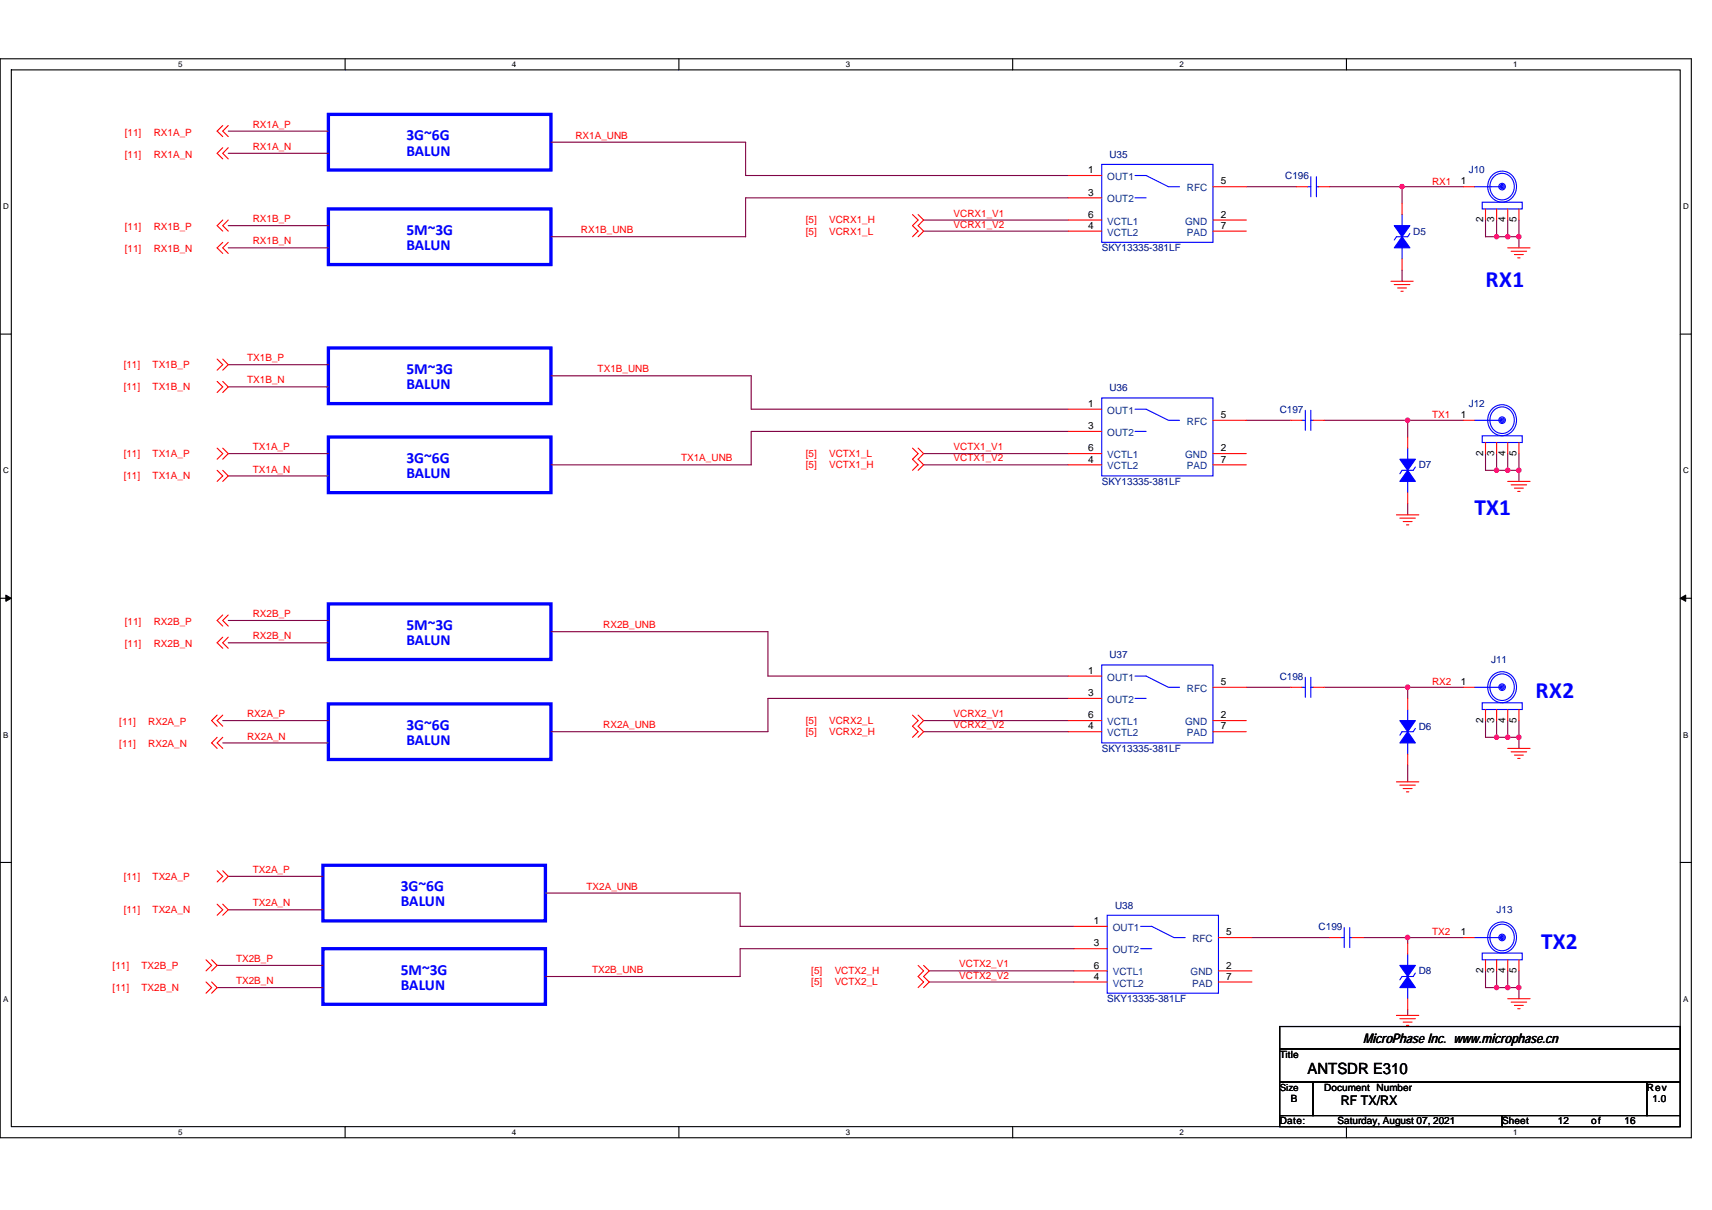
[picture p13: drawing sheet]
<svg xmlns="http://www.w3.org/2000/svg" width="297mm" height="210mm" viewBox="0 0 297 210" stroke-linecap="round" stroke-linejoin="round" font-family="sans-serif">
<defs><g id="words">
<g font-size="4" fill="#00f">
<text x="257.7" y="49.8">RX1</text>
<text x="255.8" y="89.3">TX1</text>
<text x="266.4" y="121.2">RX2</text>
<text x="267.4" y="164.6">TX2</text>
</g>
<g font-size="2.7" fill="#00f">
<text x="70.5" y="24.3">3G~6G</text>
<text x="70.5" y="27">BALUN</text>
<text x="70.5" y="40.7">5M~3G</text>
<text x="70.5" y="43.4">BALUN</text>
<text x="70.5" y="64.9">5M~3G</text>
<text x="70.5" y="67.5">BALUN</text>
<text x="70.5" y="80.3">3G~6G</text>
<text x="70.5" y="83">BALUN</text>
<text x="70.5" y="109.3">5M~3G</text>
<text x="70.5" y="112">BALUN</text>
<text x="70.5" y="126.7">3G~6G</text>
<text x="70.5" y="129.3">BALUN</text>
<text x="69.5" y="154.6">3G~6G</text>
<text x="69.5" y="157.3">BALUN</text>
<text x="69.5" y="169.1">5M~3G</text>
<text x="69.5" y="171.8">BALUN</text>
</g>
<text font-size="2.7" x="226.9" y="186.3">ANTSDR E310</text>
<g font-size="2.3">
<text x="236.5" y="181.1">MicroPhase Inc. www.microphase.cn</text>
<text x="232.6" y="191.8">RF TX/RX</text>
</g>
<g font-size="1.7" fill="#f00">
<text x="21.7" y="23.5">[11]</text>
<text x="26.7" y="23.5">RX1A_P</text>
<text x="43.9" y="22.2">RX1A_P</text>
<text x="21.7" y="27.4">[11]</text>
<text x="26.7" y="27.4">RX1A_N</text>
<text x="43.9" y="26">RX1A_N</text>
<text x="99.8" y="24.1">RX1A_UNB</text>
<text x="248.5" y="32">RX1</text>
<text x="21.7" y="39.9">[11]</text>
<text x="26.7" y="39.9">RX1B_P</text>
<text x="43.9" y="38.6">RX1B_P</text>
<text x="100.8" y="40.5">RX1B_UNB</text>
<text x="139.8" y="38.8">[5]</text>
<text x="139.8" y="40.7">[5]</text>
<text x="143.8" y="38.8">VCRX1_H</text>
<text x="143.8" y="40.7">VCRX1_L</text>
<text x="165.5" y="39.5">VCRX1_V2</text>
<text x="165.5" y="37.6">VCRX1_V1</text>
<text x="21.7" y="43.8">[11]</text>
<text x="26.7" y="43.8">RX1B_N</text>
<text x="43.9" y="42.4">RX1B_N</text>
<text x="21.5" y="63.9">[11]</text>
<text x="26.5" y="63.9">TX1B_P</text>
<text x="42.9" y="62.7">TX1B_P</text>
<text x="103.7" y="64.6">TX1B_UNB</text>
<text x="21.5" y="67.7">[11]</text>
<text x="26.5" y="67.7">TX1B_N</text>
<text x="42.9" y="66.5">TX1B_N</text>
<text x="248.5" y="72.6">TX1</text>
<text x="21.5" y="83.2">[11]</text>
<text x="21.5" y="79.3">[11]</text>
<text x="26.5" y="83.2">TX1A_N</text>
<text x="26.5" y="79.3">TX1A_P</text>
<text x="43.9" y="78.1">TX1A_P</text>
<text x="43.9" y="82">TX1A_N</text>
<text x="118.2" y="80.1">TX1A_UNB</text>
<text x="139.8" y="79.3">[5]</text>
<text x="139.8" y="81.2">[5]</text>
<text x="143.8" y="79.3">VCTX1_L</text>
<text x="143.8" y="81.2">VCTX1_H</text>
<text x="165.5" y="78.1">VCTX1_V1</text>
<text x="165.5" y="80.1">VCTX1_V2</text>
<text x="43.9" y="107.1">RX2B_P</text>
<text x="21.7" y="108.5">[11]</text>
<text x="21.7" y="112.3">[11]</text>
<text x="26.7" y="108.5">RX2B_P</text>
<text x="26.7" y="112.3">RX2B_N</text>
<text x="43.9" y="111">RX2B_N</text>
<text x="104.7" y="109">RX2B_UNB</text>
<text x="248.5" y="118.9">RX2</text>
<text x="20.7" y="125.8">[11]</text>
<text x="25.7" y="125.8">RX2A_P</text>
<text x="42.9" y="124.5">RX2A_P</text>
<text x="139.8" y="125.6">[5]</text>
<text x="143.8" y="125.6">VCRX2_L</text>
<text x="165.5" y="124.5">VCRX2_V1</text>
<text x="20.7" y="129.7">[11]</text>
<text x="25.7" y="129.7">RX2A_N</text>
<text x="42.9" y="128.3">RX2A_N</text>
<text x="104.7" y="126.4">RX2A_UNB</text>
<text x="139.8" y="127.6">[5]</text>
<text x="143.8" y="127.6">VCRX2_H</text>
<text x="165.5" y="126.4">VCRX2_V2</text>
<text x="21.5" y="152.7">[11]</text>
<text x="26.5" y="152.7">TX2A_P</text>
<text x="43.9" y="151.5">TX2A_P</text>
<text x="101.8" y="154.4">TX2A_UNB</text>
<text x="21.5" y="158.5">[11]</text>
<text x="26.5" y="158.5">TX2A_N</text>
<text x="43.9" y="157.3">TX2A_N</text>
<text x="41" y="166.9">TX2B_P</text>
<text x="166.4" y="167.9">VCTX2_V1</text>
<text x="248.5" y="162.3">TX2</text>
<text x="19.5" y="168.1">[11]</text>
<text x="19.5" y="172">[11]</text>
<text x="24.5" y="168.1">TX2B_P</text>
<text x="24.5" y="172">TX2B_N</text>
<text x="41" y="170.8">TX2B_N</text>
<text x="102.7" y="168.9">TX2B_UNB</text>
<text x="140.8" y="169.1">[5]</text>
<text x="140.8" y="171">[5]</text>
<text x="144.8" y="169.1">VCTX2_H</text>
<text x="144.8" y="171">VCTX2_L</text>
<text x="166.4" y="169.8">VCTX2_V2</text>
</g>
<g font-size="1.7" fill="#000080">
<text x="192.5" y="27.4">U35</text>
<text x="223" y="31.1">C196</text>
<text x="254.8" y="30.1">J10</text>
<text x="245.2" y="40.7">D5</text>
<text x="191.2" y="43.6">SKY13335-381LF</text>
<text x="192.5" y="67.9">U36</text>
<text x="222" y="71.6">C197</text>
<text x="254.8" y="70.6">J12</text>
<text x="246.2" y="81.2">D7</text>
<text x="191.2" y="84.1">SKY13335-381LF</text>
<text x="192.5" y="114.3">U37</text>
<text x="222" y="117.9">C198</text>
<text x="258.7" y="115">J11</text>
<text x="191.2" y="130.5">SKY13335-381LF</text>
<text x="246.2" y="126.6">D6</text>
<text x="193.5" y="157.7">U38</text>
<text x="228.8" y="161.4">C199</text>
<text x="259.7" y="158.5">J13</text>
<text x="192.1" y="173.9">SKY13335-381LF</text>
<text x="246.2" y="169.1">D8</text>
</g>
<g font-size="1.7">
<text x="188.8" y="30.1">1</text>
<text x="188.8" y="33.9">3</text>
<text x="211.8" y="32">5</text>
<text x="253.5" y="32">1</text>
<text x="188.8" y="37.8">6</text>
<text x="188.8" y="39.7">4</text>
<text x="211.8" y="37.8">2</text>
<text x="211.8" y="39.7">7</text>
<text x="257.3" y="38.6" transform="rotate(-90 257.3 38.6)">2</text>
<text x="259.3" y="38.6" transform="rotate(-90 259.3 38.6)">3</text>
<text x="261.2" y="38.6" transform="rotate(-90 261.2 38.6)">4</text>
<text x="263.1" y="38.6" transform="rotate(-90 263.1 38.6)">5</text>
<text x="188.8" y="70.6">1</text>
<text x="188.8" y="74.5">3</text>
<text x="211.8" y="72.5">5</text>
<text x="253.5" y="72.5">1</text>
<text x="188.8" y="78.3">6</text>
<text x="188.8" y="80.3">4</text>
<text x="211.8" y="78.3">2</text>
<text x="211.8" y="80.3">7</text>
<text x="257.3" y="79.1" transform="rotate(-90 257.3 79.1)">2</text>
<text x="259.3" y="79.1" transform="rotate(-90 259.3 79.1)">3</text>
<text x="261.2" y="79.1" transform="rotate(-90 261.2 79.1)">4</text>
<text x="263.1" y="79.1" transform="rotate(-90 263.1 79.1)">5</text>
<text x="188.8" y="116.9">1</text>
<text x="211.8" y="118.9">5</text>
<text x="253.5" y="118.9">1</text>
<text x="188.8" y="120.8">3</text>
<text x="188.8" y="124.7">6</text>
<text x="211.8" y="124.7">2</text>
<text x="257.3" y="125.4" transform="rotate(-90 257.3 125.4)">2</text>
<text x="259.3" y="125.4" transform="rotate(-90 259.3 125.4)">3</text>
<text x="261.2" y="125.4" transform="rotate(-90 261.2 125.4)">4</text>
<text x="263.1" y="125.4" transform="rotate(-90 263.1 125.4)">5</text>
<text x="188.8" y="126.6">4</text>
<text x="211.8" y="126.6">7</text>
<text x="189.8" y="160.4">1</text>
<text x="189.8" y="164.2">3</text>
<text x="212.8" y="162.3">5</text>
<text x="253.5" y="162.3">1</text>
<text x="189.8" y="168.1">6</text>
<text x="189.8" y="170">4</text>
<text x="212.8" y="168.1">2</text>
<text x="212.8" y="170">7</text>
<text x="257.3" y="168.9" transform="rotate(-90 257.3 168.9)">2</text>
<text x="259.3" y="168.9" transform="rotate(-90 259.3 168.9)">3</text>
<text x="261.2" y="168.9" transform="rotate(-90 261.2 168.9)">4</text>
<text x="263.1" y="168.9" transform="rotate(-90 263.1 168.9)">5</text>
<text x="222" y="183.6">Title</text>
<text x="222" y="189.3">Size</text>
<text x="224" y="191.3">B</text>
<text x="229.8" y="189.3">Document Number</text>
<text x="285.7" y="189.3">Rev</text>
<text x="286.7" y="191.3">1.0</text>
<text x="222" y="195.1">Date:</text>
<text x="232.1" y="195.1">Saturday, August 07, 2021</text>
<text x="260.6" y="195.1">Sheet</text>
<text x="270.3" y="195.1">12</text>
<text x="276.1" y="195.1">of</text>
<text x="281.9" y="195.1">16</text>
</g>
<g font-size="1.7" fill="#004080">
<text x="192.1" y="31.2">OUT1</text>
<text x="192.1" y="35.1">OUT2</text>
<text x="205.9" y="33.2">RFC</text>
<text x="192.1" y="39">VCTL1</text>
<text x="192.1" y="40.9">VCTL2</text>
<text x="205.6" y="39">GND</text>
<text x="205.9" y="40.9">PAD</text>
<text x="192.1" y="71.8">OUT1</text>
<text x="192.1" y="75.6">OUT2</text>
<text x="205.9" y="73.7">RFC</text>
<text x="192.1" y="79.5">VCTL1</text>
<text x="192.1" y="81.4">VCTL2</text>
<text x="205.6" y="79.5">GND</text>
<text x="205.9" y="81.4">PAD</text>
<text x="192.1" y="118.1">OUT1</text>
<text x="192.1" y="122">OUT2</text>
<text x="192.1" y="125.8">VCTL1</text>
<text x="205.6" y="125.8">GND</text>
<text x="205.9" y="120.1">RFC</text>
<text x="192.1" y="127.8">VCTL2</text>
<text x="205.9" y="127.8">PAD</text>
<text x="193.1" y="161.5">OUT1</text>
<text x="193.1" y="165.4">OUT2</text>
<text x="206.9" y="163.5">RFC</text>
<text x="193.1" y="169.3">VCTL1</text>
<text x="193.1" y="171.2">VCTL2</text>
<text x="206.6" y="169.3">GND</text>
<text x="206.9" y="171.2">PAD</text>
</g>
<g font-size="1.4">
<text x="30.9" y="11.7">5</text>
<text x="88.8" y="11.7">4</text>
<text x="146.7" y="11.7">3</text>
<text x="204.7" y="11.7">2</text>
<text x="262.6" y="11.7">1</text>
<text x=".5" y="36.3">D</text>
<text x="292" y="36.3">D</text>
<text x=".5" y="82.1">C</text>
<text x="292" y="82.1">C</text>
<text x=".5" y="128">B</text>
<text x="292" y="128">B</text>
<text x=".5" y="173.8">A</text>
<text x="292" y="173.8">A</text>
<text x="30.9" y="197">5</text>
<text x="88.8" y="197">4</text>
<text x="146.7" y="197">3</text>
<text x="204.7" y="197">2</text>
<text x="262.6" y="197">1</text>
</g>
</g></defs>
<path d="M0 10.2h293.5v187.2h-293.5zM2 12.1h289.5v183.4h-289.5z" fill="none" stroke="#000" stroke-width=".19"/>
<g fill="#fff">
<path d="M30.9 10.4h.8v1.6h-.8z"/>
<path d="M30.9 195.7h.8v1.6h-.8z"/>
</g>
<path d="M59.9 10.2v1.9M59.9 195.5v1.9" fill="none" stroke="#000" stroke-width=".19"/>
<g fill="#fff">
<path d="M88.8 10.4h.8v1.6h-.8z"/>
<path d="M88.8 195.7h.8v1.6h-.8z"/>
</g>
<path d="M117.8 10.2v1.9M117.8 195.5v1.9" fill="none" stroke="#000" stroke-width=".19"/>
<g fill="#fff">
<path d="M146.7 10.4h.8v1.6h-.8z"/>
<path d="M146.7 195.7h.8v1.6h-.8z"/>
</g>
<path d="M175.7 10.2v1.9M175.7 195.5v1.9" fill="none" stroke="#000" stroke-width=".19"/>
<g fill="#fff">
<path d="M204.7 10.4h.7v1.6h-.7z"/>
<path d="M204.7 195.7h.7v1.6h-.7z"/>
</g>
<path d="M233.6 10.2v1.9M233.6 195.5v1.9" fill="none" stroke="#000" stroke-width=".19"/>
<g fill="#fff">
<path d="M262.6 10.4h.7v1.6h-.7z"/>
<path d="M262.6 195.7h.7v1.6h-.7z"/>
<path d="M.5 35.1h1v1.5h-1z"/>
<path d="M292 35.1h1v1.5h-1z"/>
<path d="M.5 80.9h1v1.5h-1z"/>
<path d="M292 80.9h1v1.5h-1z"/>
</g>
<path d="M0 58h2M291.5 58h2" fill="none" stroke="#000" stroke-width=".19"/>
<g fill="#fff">
<path d="M.5 126.7h.9v1.6h-.9z"/>
<path d="M292 126.7h.9v1.6h-.9z"/>
</g>
<path d="M0 103.8h2M291.5 103.8h2" fill="none" stroke="#000" stroke-width=".19"/>
<path d="M1 103.3l1 .5-1 .6zM291.5 103.8l1-.5v1.1z" fill="#000" stroke="#000" stroke-width=".17"/>
<g fill="#fff">
<path d="M.5 172.6h.9v1.5h-.9z"/>
<path d="M292 172.6h.9v1.5h-.9z"/>
</g>
<path d="M0 149.7h2M291.5 149.7h2M222 178.1h69.5v3.9h-69.5zM222 182h69.5v5.8h-69.5zM222 187.8h5.8v5.8h-5.8zM222 193.6h38.6v1.9h-38.6zM227.8 187.8h57.9v5.8h-57.9zM260.6 193.6h30.9v1.9h-30.9zM285.7 187.8h5.8v5.8h-5.8z" fill="none" stroke="#000" stroke-width=".19"/>
<path d="M57 19.9h38.6v9.6h-38.6zM57 36.3h38.6v9.6h-38.6zM57 60.4h38.6v9.6h-38.6zM57 75.8h38.6v9.7h-38.6zM57 104.8h38.6v9.6h-38.6zM57 122.2h38.6v9.6h-38.6zM56 150.2h38.6v9.6h-38.6zM56 164.6h38.6v9.7h-38.6z" fill="none" stroke="#00f" stroke-width=".57"/>
<g fill="none" stroke="#800040" stroke-width=".19">
<path d="M39.6 26.6h17.4M39.6 39.2h17.4M39.6 22.8h17.4M95.6 24.7h33.8v5.8h56M160.2 38.2h25.2M185.4 34.3h-56v6.8h-33.8M216.2 32.4h8.7M230.7 32.4h12.6M243.3 32.4h10.6M243.3 32.4v2.9M257.7 38.2v2.9h2M259.7 38.2v2.9h1.9"/>
<path d="M261.6 38.2v2.9h1.9M263.5 38.2v2.9M39.6 43h17.4M160.2 40.1h25.2M243.3 46.9v1.9M263.5 41.1v1.9M39.6 63.3h17.4M39.6 67.1h17.4M39.6 78.7h17.4M95.6 65.2h34.7v5.8h55.1M160.2 78.7h25.2M185.4 74.9h-55.1v5.8h-34.7"/>
<path d="M216.2 72.9h7.8M229.8 72.9h14.4M244.2 72.9v2.9M244.2 72.9h9.7M257.7 78.7v2.9h2M259.7 78.7v2.9M261.6 78.7v2.9h1.9M263.5 78.7v2.9M39.6 82.6h17.4M160.2 80.7h25.2M244.2 87.4v1.9M259.7 81.6h1.9"/>
<path d="M263.5 81.6v1.9M39.6 107.7h17.4M39.6 111.5h17.4M95.6 109.6h37.6v7.7h52.2M216.2 119.3h7.8M229.8 119.3h14.4M244.2 119.3h9.7M244.2 119.3v1.9M38.6 125.1h18.4M38.6 128.9h18.4M160.2 127h25.2M160.2 125.1h25.2"/>
<path d="M185.4 121.2h-52.2v5.8h-37.6M244.2 132.8v2.9M257.7 125.1v2.9h2M259.7 125.1v2.9h1.9M261.6 125.1v2.9h1.9M263.5 128v1.9M263.5 125.1v2.9M39.6 157.9h16.4M39.6 152.1h16.4M94.6 155h33.8v5.8h57.9M37.7 171.4h18.3M37.7 167.5h18.3"/>
<path d="M161.2 170.4h25.1M161.2 168.5h25.1M186.3 164.6h-57.9v4.9h-33.8M217.2 162.7h13.5M236.5 162.7h7.7M244.2 162.7v1M244.2 175.2v1M244.2 162.7h9.7M257.7 168.5v2.9h2M259.7 168.5v2.9M259.7 171.4h1.9M261.6 168.5v2.9h1.9"/>
<path d="M263.5 168.5v4.8"/>
</g>
<g fill="#f0f" stroke="#f0f" stroke-width=".19">
<circle cx="261.6" cy="41.1" r=".38"/>
<circle cx="259.7" cy="41.1" r=".38"/>
<circle cx="263.5" cy="41.1" r=".38"/>
<circle cx="261.6" cy="171.4" r=".38"/>
<circle cx="263.5" cy="171.4" r=".38"/>
<circle cx="261.6" cy="81.6" r=".38"/>
<circle cx="263.5" cy="81.6" r=".38"/>
<circle cx="243.2" cy="32.4" r=".38"/>
<circle cx="261.6" cy="127.9" r=".38"/>
<circle cx="263.5" cy="127.9" r=".38"/>
<circle cx="244.2" cy="119.3" r=".38"/>
<circle cx="259.7" cy="127.9" r=".38"/>
<circle cx="244.2" cy="72.9" r=".38"/>
<circle cx="259.7" cy="81.6" r=".38"/>
<circle cx="259.7" cy="171.4" r=".38"/>
<circle cx="244.2" cy="162.7" r=".38"/>
</g>
<g fill="none" stroke="#f00" stroke-width=".19">
<path d="M38.6 21.8l-.9 1 .9 .9M38.6 25.6l-.9 1 .9 1M38.6 38.2l-.9 1 .9 .9M39.6 21.8l-1 1 1 .9M39.6 25.6l-1 1 1 1M39.6 38.2l-1 1 1 .9M158.3 37.2l1 1-1 1 1 .9-1 1M159.3 37.2l.9 1-.9 1 .9 .9-.9 1M185.4 30.5h5.8M185.4 34.3h5.8M185.4 38.2h5.8M210.5 38.2h5.7"/>
<path d="M210.5 32.4h5.7M224.9 32.4h2M228.8 32.4h1.9M243.3 35.3v1.9M253.9 32.4h1.9M257.7 36.3v1.9M259.7 36.3v1.9M261.6 36.3v1.9M263.5 36.3v1.9M38.6 42.1l-.9 .9 .9 1M39.6 42.1l-1 .9 1 1M185.4 40.1h5.8"/>
<path d="M210.5 40.1h5.7M241.3 48.8h3.9M241.9 49.4h2.7M242.5 50h1.5M243.1 50.5h.4M243.3 44.9v2M261.6 43h3.9M262.2 43.6h2.7M262.8 44.2h1.5M263.3 44.7h.4M37.7 62.3l.9 1-.9 .9M37.7 66.2l.9 .9-.9 1"/>
<path d="M37.7 77.8l.9 .9-.9 1M38.6 62.3l1 1-1 .9M38.6 66.2l1 .9-1 1M38.6 77.8l1 .9-1 1M158.3 77.8l1 .9-1 1 1 1-1 .9M159.3 77.8l.9 .9-.9 1 .9 1-.9 .9M185.4 71h5.8M185.4 74.9h5.8M185.4 78.7h5.8M210.5 78.7h5.7M210.5 72.9h5.7M224 72.9h1.9"/>
<path d="M227.8 72.9h2M244.2 75.8v2M253.9 72.9h1.9M257.7 76.8v1.9M259.7 76.8v1.9M261.6 76.8v1.9M263.5 76.8v1.9M37.7 81.6l.9 1-.9 .9M38.6 81.6l1 1-1 .9M185.4 80.7h5.8M210.5 80.7h5.7M242.3 89.3h3.9"/>
<path d="M242.9 89.9h2.7M243.5 90.5h1.5M244 91.1h.4M244.2 85.5v1.9M261.6 83.5h3.9M262.2 84.1h2.7M262.8 84.7h1.5M263.3 85.3h.4M38.6 106.7l-.9 1 .9 .9M38.6 110.6l-.9 .9 .9 1M39.6 106.7l-1 1 1 .9M39.6 110.6l-1 .9 1 1"/>
<path d="M185.4 117.3h5.8M210.5 119.3h5.7M224 119.3h1.9M227.8 119.3h2M253.9 119.3h1.9M37.7 124.1l-1 1 1 .9M37.7 128l-1 .9 1 1M38.6 124.1l-.9 1 .9 .9M38.6 128l-.9 .9 .9 1M158.3 124.1l1 1-1 .9 1 1-1 1M159.3 124.1l.9 1-.9 .9 .9 1-.9 1M185.4 121.2h5.8"/>
<path d="M185.4 125.1h5.8M185.4 127h5.8M210.5 125.1h5.7M210.5 127h5.7M242.3 135.7h3.9M242.9 136.2h2.7M243.5 136.8h1.5M244 137.4h.4M244.2 130.9v1.9M244.2 121.2v1.9M257.7 123.1v2M259.7 123.1v2"/>
<path d="M261.6 129.9h3.9M261.6 123.1v2M262.2 130.5h2.7M262.8 131h1.5M263.3 131.6h.4M263.5 123.1v2M37.7 156.9l.9 1-.9 .9M37.7 151.1l.9 1-.9 1M38.6 156.9l1 1-1 .9M38.6 151.1l1 1-1 1M35.7 166.6l1 .9-1 1M35.7 170.4l1 1-1 1"/>
<path d="M36.7 166.6l1 .9-1 1M36.7 170.4l1 1-1 1M159.3 167.5l.9 1-.9 1 .9 .9-.9 1M160.2 167.5l1 1-1 1 1 .9-1 1M186.3 160.8h5.8M186.3 164.6h5.8M186.3 168.5h5.8M186.3 170.4h5.8M211.4 168.5h5.8M211.4 162.7h5.8M211.4 170.4h5.8M230.7 162.7h1.9"/>
<path d="M234.6 162.7h1.9M242.3 176.2h3.9M242.9 176.8h2.7M243.5 177.4h1.5M244 177.9h.4M244.2 173.3v1.9M244.2 163.7v1.9M253.9 162.7h1.9M257.7 166.6v1.9M259.7 166.6v1.9M261.6 173.3h3.9M261.6 166.6v1.9"/>
<path d="M262.2 173.9h2.7M262.8 174.5h1.5M263.3 175h.4M263.5 166.6v1.9"/>
</g>
<g fill="none" stroke="#00f" stroke-width=".19">
<path d="M191.2 28.5h19.3v13.6h-19.3zM196.9 30.5h2M196.9 34.3h2M198.9 30.5l3.8 1.9h2M226.9 32.4h.5M227.4 30.7v3.4M228.4 30.7v3.4M228.4 32.4h.4M243.3 37.2v2M255.8 32.4h4.8M257.2 35.1h6.9v1.2h-6.9zM259.1 30.3a2.57 2.57 0 0 1 3.2 .1 2.57 2.57 0 0 1 .6 3.2 2.48 2.48 0 0 1-2.9 1.4 2.48 2.48 0 0 1-1.9-2.6 2.75 2.75 0 0 1 1-2.1z"/>
<path d="M259.1 30.7a2.15 2.15 0 0 1 2.7-.2 2.15 2.15 0 0 1 .9 2.5 2.1 2.1 0 0 1-2.4 1.7 2.1 2.1 0 0 1-1.8-2.3l.1-.6zM260.5 32.3h.3v.2h-.3zM243.3 43v1.9M244.6 40.5l-.4 .6h-1.9l-.4 .6M191.2 69.1h19.3v13.5h-19.3zM196.9 71h2M196.9 74.9h2M198.9 71l3.8 1.9h2M225.9 72.9h.6M226.5 71.2v3.5M227.4 71.2v3.5M227.4 72.9h.4"/>
<path d="M244.2 77.8v1.9M255.8 72.9h4.8M257.2 75.6h6.9v1.2h-6.9zM259.1 70.8a2.57 2.57 0 0 1 3.2 .1 2.57 2.57 0 0 1 .6 3.2 2.48 2.48 0 0 1-2.9 1.4 2.48 2.48 0 0 1-1.9-2.6 2.75 2.75 0 0 1 1-2.1zM259.1 71.3a2.15 2.15 0 0 1 2.7-.3 2.15 2.15 0 0 1 .9 2.5 2.1 2.1 0 0 1-2.4 1.7 2.1 2.1 0 0 1-1.8-2.3l.1-.6zM260.5 72.8h.3v.3h-.3zM244.2 83.5v2M245.6 81l-.4 .6h-1.9l-.4 .6M191.2 115.4h19.3v13.5h-19.3zM196.9 117.3h2M198.9 117.3l3.8 2h2M225.9 119.3h.6"/>
<path d="M226.5 117.5v3.5M227.4 117.5v3.5M227.4 119.3h.4M255.8 119.3h4.8M259.1 117.1a2.57 2.57 0 0 1 3.2 .1 2.57 2.57 0 0 1 .6 3.2 2.48 2.48 0 0 1-2.9 1.5 2.48 2.48 0 0 1-1.9-2.6 2.75 2.75 0 0 1 1-2.2zM259.1 117.6a2.15 2.15 0 0 1 2.7-.3 2.15 2.15 0 0 1 .9 2.6 2.1 2.1 0 0 1-2.4 1.6 2.1 2.1 0 0 1-1.8-2.2l.1-.7zM260.5 119.1h.3v.3h-.3zM196.9 121.2h2M244.2 128.9v2M244.2 123.1v2M245.6 126.4l-.4 .6h-1.9l-.4 .6M257.2 122h6.9v1.1h-6.9z"/>
<path d="M192.1 158.8h19.3v13.6h-19.3zM197.9 160.8h1.9l3.9 1.9h1.9M197.9 164.6h1.9M232.6 162.7h.6M233.2 161v3.4M234.2 161v3.4M234.2 162.7h.4M244.2 171.4v1.9M244.2 165.6v1.9M245.6 168.9l-.4 .6h-1.9l-.4 .5M255.8 162.7h4.8M257.2 165.4h6.9v1.2h-6.9z"/>
<path d="M259.1 160.6a2.57 2.57 0 0 1 3.2 .1 2.57 2.57 0 0 1 .6 3.2 2.48 2.48 0 0 1-2.9 1.4 2.48 2.48 0 0 1-1.9-2.6 2.75 2.75 0 0 1 1-2.1zM259.1 161a2.15 2.15 0 0 1 2.7-.2 2.15 2.15 0 0 1 .9 2.5 2.1 2.1 0 0 1-2.4 1.7 2.1 2.1 0 0 1-1.8-2.3l.1-.6zM260.5 162.6h.3v.2h-.3z"/>
<circle cx="260.6" cy="32.4" r=".57"/>
<circle cx="260.6" cy="32.4" r=".38"/>
<circle cx="260.6" cy="72.9" r=".57"/>
<circle cx="260.6" cy="72.9" r=".38"/>
<circle cx="260.6" cy="119.3" r=".57"/>
<circle cx="260.6" cy="119.3" r=".38"/>
<circle cx="260.6" cy="162.7" r=".57"/>
<circle cx="260.6" cy="162.7" r=".38"/>
</g>
<g fill="#00f" stroke="#00f" stroke-width=".19">
<path d="M244.2 169.5l1.4 1.9h-2.7z" fill-rule="evenodd"/>
<path d="M242.9 167.5h2.7l-1.4 2z" fill-rule="evenodd"/>
<path d="M244.2 127l1.4 1.9h-2.7z" fill-rule="evenodd"/>
<path d="M242.9 125.1h2.7l-1.4 1.9z" fill-rule="evenodd"/>
<path d="M244.2 81.6l1.4 1.9h-2.7z" fill-rule="evenodd"/>
<path d="M242.9 79.7h2.7l-1.4 1.9z" fill-rule="evenodd"/>
<path d="M243.3 41.1l1.3 1.9h-2.7z" fill-rule="evenodd"/>
<path d="M241.9 39.2h2.7l-1.3 1.9z" fill-rule="evenodd"/>
</g>
<use href="#words"/>
</svg>
